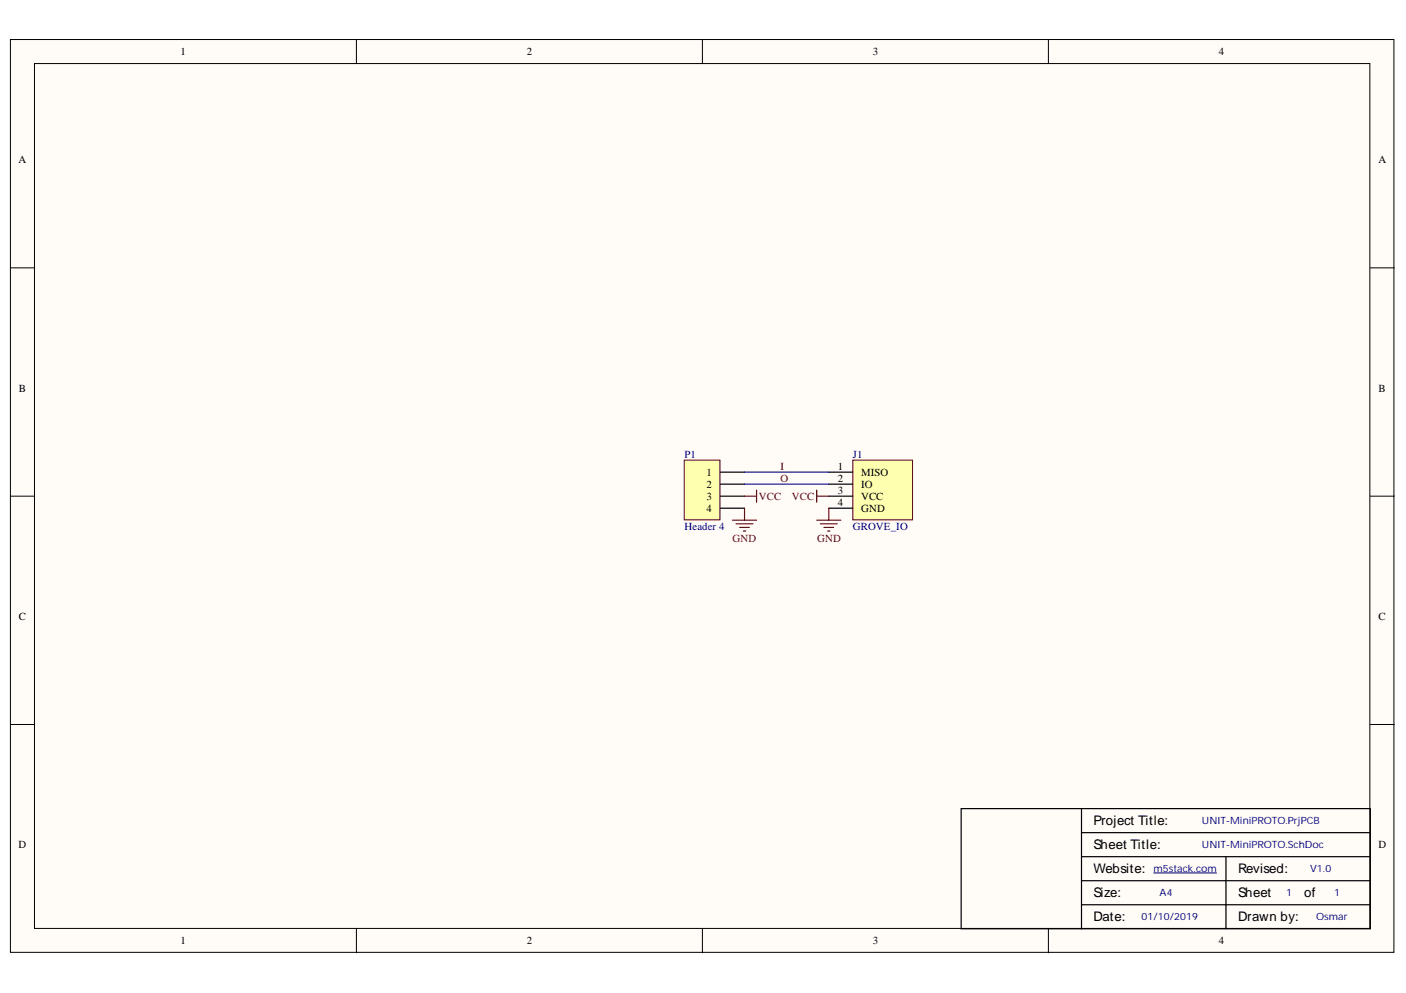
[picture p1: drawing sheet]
<svg xmlns="http://www.w3.org/2000/svg" width="297mm" height="210mm" viewBox="0 0 297 210" stroke-linecap="round" stroke-linejoin="round" font-family="sans-serif">
<defs><g id="words">
<g font-size="2.8">
<text x="231" y="174.4">Project Title:</text>
<text x="231" y="179.5">Sheet Title:</text>
<text x="231" y="184.6">Website:</text>
<text x="261.6" y="184.6">Revised:</text>
<text x="231" y="189.7">Size:</text>
<text x="261.6" y="189.7">Sheet</text>
<text x="275.5" y="189.7">of</text>
<text x="231" y="194.7">Date:</text>
<text x="261.6" y="194.7">Drawn by:</text>
</g>
<g font-size="2.3">
<text x="38.2" y="11.7">1</text>
<text x="111.3" y="11.7">2</text>
<text x="184.4" y="11.7">3</text>
<text x="257.5" y="11.7">4</text>
<text x="3.9" y="34.5">A</text>
<text x="291.3" y="34.5">A</text>
<text x="4" y="82.8">B</text>
<text x="291.3" y="82.8">B</text>
<text x="149.3" y="100.5">1</text>
<text x="177" y="101.8">2</text>
<text x="177" y="99.3">1</text>
<text x="181.9" y="100.5">MISO</text>
<text x="149.3" y="103.1">2</text>
<text x="149.3" y="105.7">3</text>
<text x="177" y="104.4">3</text>
<text x="177" y="107">4</text>
<text x="181.9" y="105.7">VCC</text>
<text x="181.9" y="103.1">IO</text>
<text x="149.3" y="108.2">4</text>
<text x="181.9" y="108.2">GND</text>
<text x="4" y="131.1">C</text>
<text x="291.3" y="131.1">C</text>
<text x="3.9" y="179.3">D</text>
<text x="291.3" y="179.3">D</text>
<text x="38.2" y="199.6">1</text>
<text x="111.3" y="199.6">2</text>
<text x="184.4" y="199.6">3</text>
<text x="257.5" y="199.6">4</text>
</g>
<g font-size="2.3" fill="#000080">
<text x="144.6" y="96.7">P1</text>
<text x="180.2" y="96.7">J1</text>
<text x="144.6" y="112">Header 4</text>
<text x="180.2" y="112">GROVE_IO</text>
</g>
<g font-size="2.3" fill="#800000">
<text x="164.9" y="99.3">I</text>
<text x="164.9" y="101.8">O</text>
<text x="160.3" y="105.7">VCC</text>
<text x="167.3" y="105.7">VCC</text>
<text x="154.8" y="114.6">GND</text>
<text x="172.6" y="114.6">GND</text>
</g>
<g font-size="2.1" fill="#000080">
<text x="253.9" y="174.2">UNIT-MiniPROTO.PrjPCB</text>
<text x="253.9" y="179.3">UNIT-MiniPROTO.SchDoc</text>
<text x="243.7" y="184.3">m5stack.com</text>
<text x="276.8" y="184.3">V1.0</text>
<text x="245" y="189.4">A4</text>
<text x="271.7" y="189.4">1</text>
<text x="281.9" y="189.4">1</text>
<text x="241.2" y="194.5">01/10/2019</text>
<text x="278.1" y="194.5">Osmar</text>
</g>
</g></defs>
<g fill="#fffcf8" stroke="#000" stroke-width=".21">
<path d="M2.2 8.4h292.3v192.9h-292.3z"/>
<path d="M7.3 13.4h282.1v182.9h-282.1z"/>
</g>
<path d="M75.3 8.4v5M148.4 8.4v5M221.5 8.4v5M2.2 56.6h5.1M289.5 56.6h5.1M2.2 104.9h5.1M289.5 104.9h5.1M2.2 153.1h5.1M289.5 153.1h5.1M75.3 196.3v5.1M148.4 196.3v5.1M221.5 196.3v5.1" fill="none" stroke="#000" stroke-width=".21"/>
<path d="M228.5 170.9h-25.4v25.4h25.4M228.5 170.9h61v25.4h-61M228.5 176h61M228.5 170.9v25.4M228.5 191.2h61M228.5 186.2h61M228.5 181.1h61M259 181.1v15.2" fill="none" stroke="#000" stroke-width=".25"/>
<path d="M243.7 184.5h13.3" fill="none" stroke="#000080" stroke-width=".21"/>
<path d="M180.2 97.3h12.6v12.6h-12.6z" fill="#ffffb0" stroke="#800000" stroke-width=".21"/>
<path d="M175.1 99.8h5.1M175.1 104.9h5.1M175.1 102.3h5.1M175.1 107.4h5.1" fill="none" stroke="#000" stroke-width=".25"/>
<path d="M172.5 103.6v2.6M172.5 104.9h2.6M172.5 110h5.1M173.3 110.7h3.6M174.1 111.5h2M174.8 112.2h.5M175.1 107.4v2.6" fill="none" stroke="#800000" stroke-width=".25"/>
<path d="M144.6 97.3h7.5v12.6h-7.5z" fill="#ffffb0" stroke="#800000" stroke-width=".21"/>
<path d="M152.2 99.8h5.1M152.2 102.3h5.1M152.2 104.9h5.1M152.2 107.4h5.1" fill="none" stroke="#000" stroke-width=".25"/>
<path d="M154.8 110h5M155.5 110.7h3.6M156.3 111.5h2M157 112.2h.5M157.3 104.9h2.5M157.3 107.4v2.6M159.8 103.6v2.6" fill="none" stroke="#800000" stroke-width=".25"/>
<path d="M157.3 99.8h17.8M157.3 102.3h17.8" fill="none" stroke="#000080" stroke-width=".25"/>
<use href="#words"/>
</svg>
